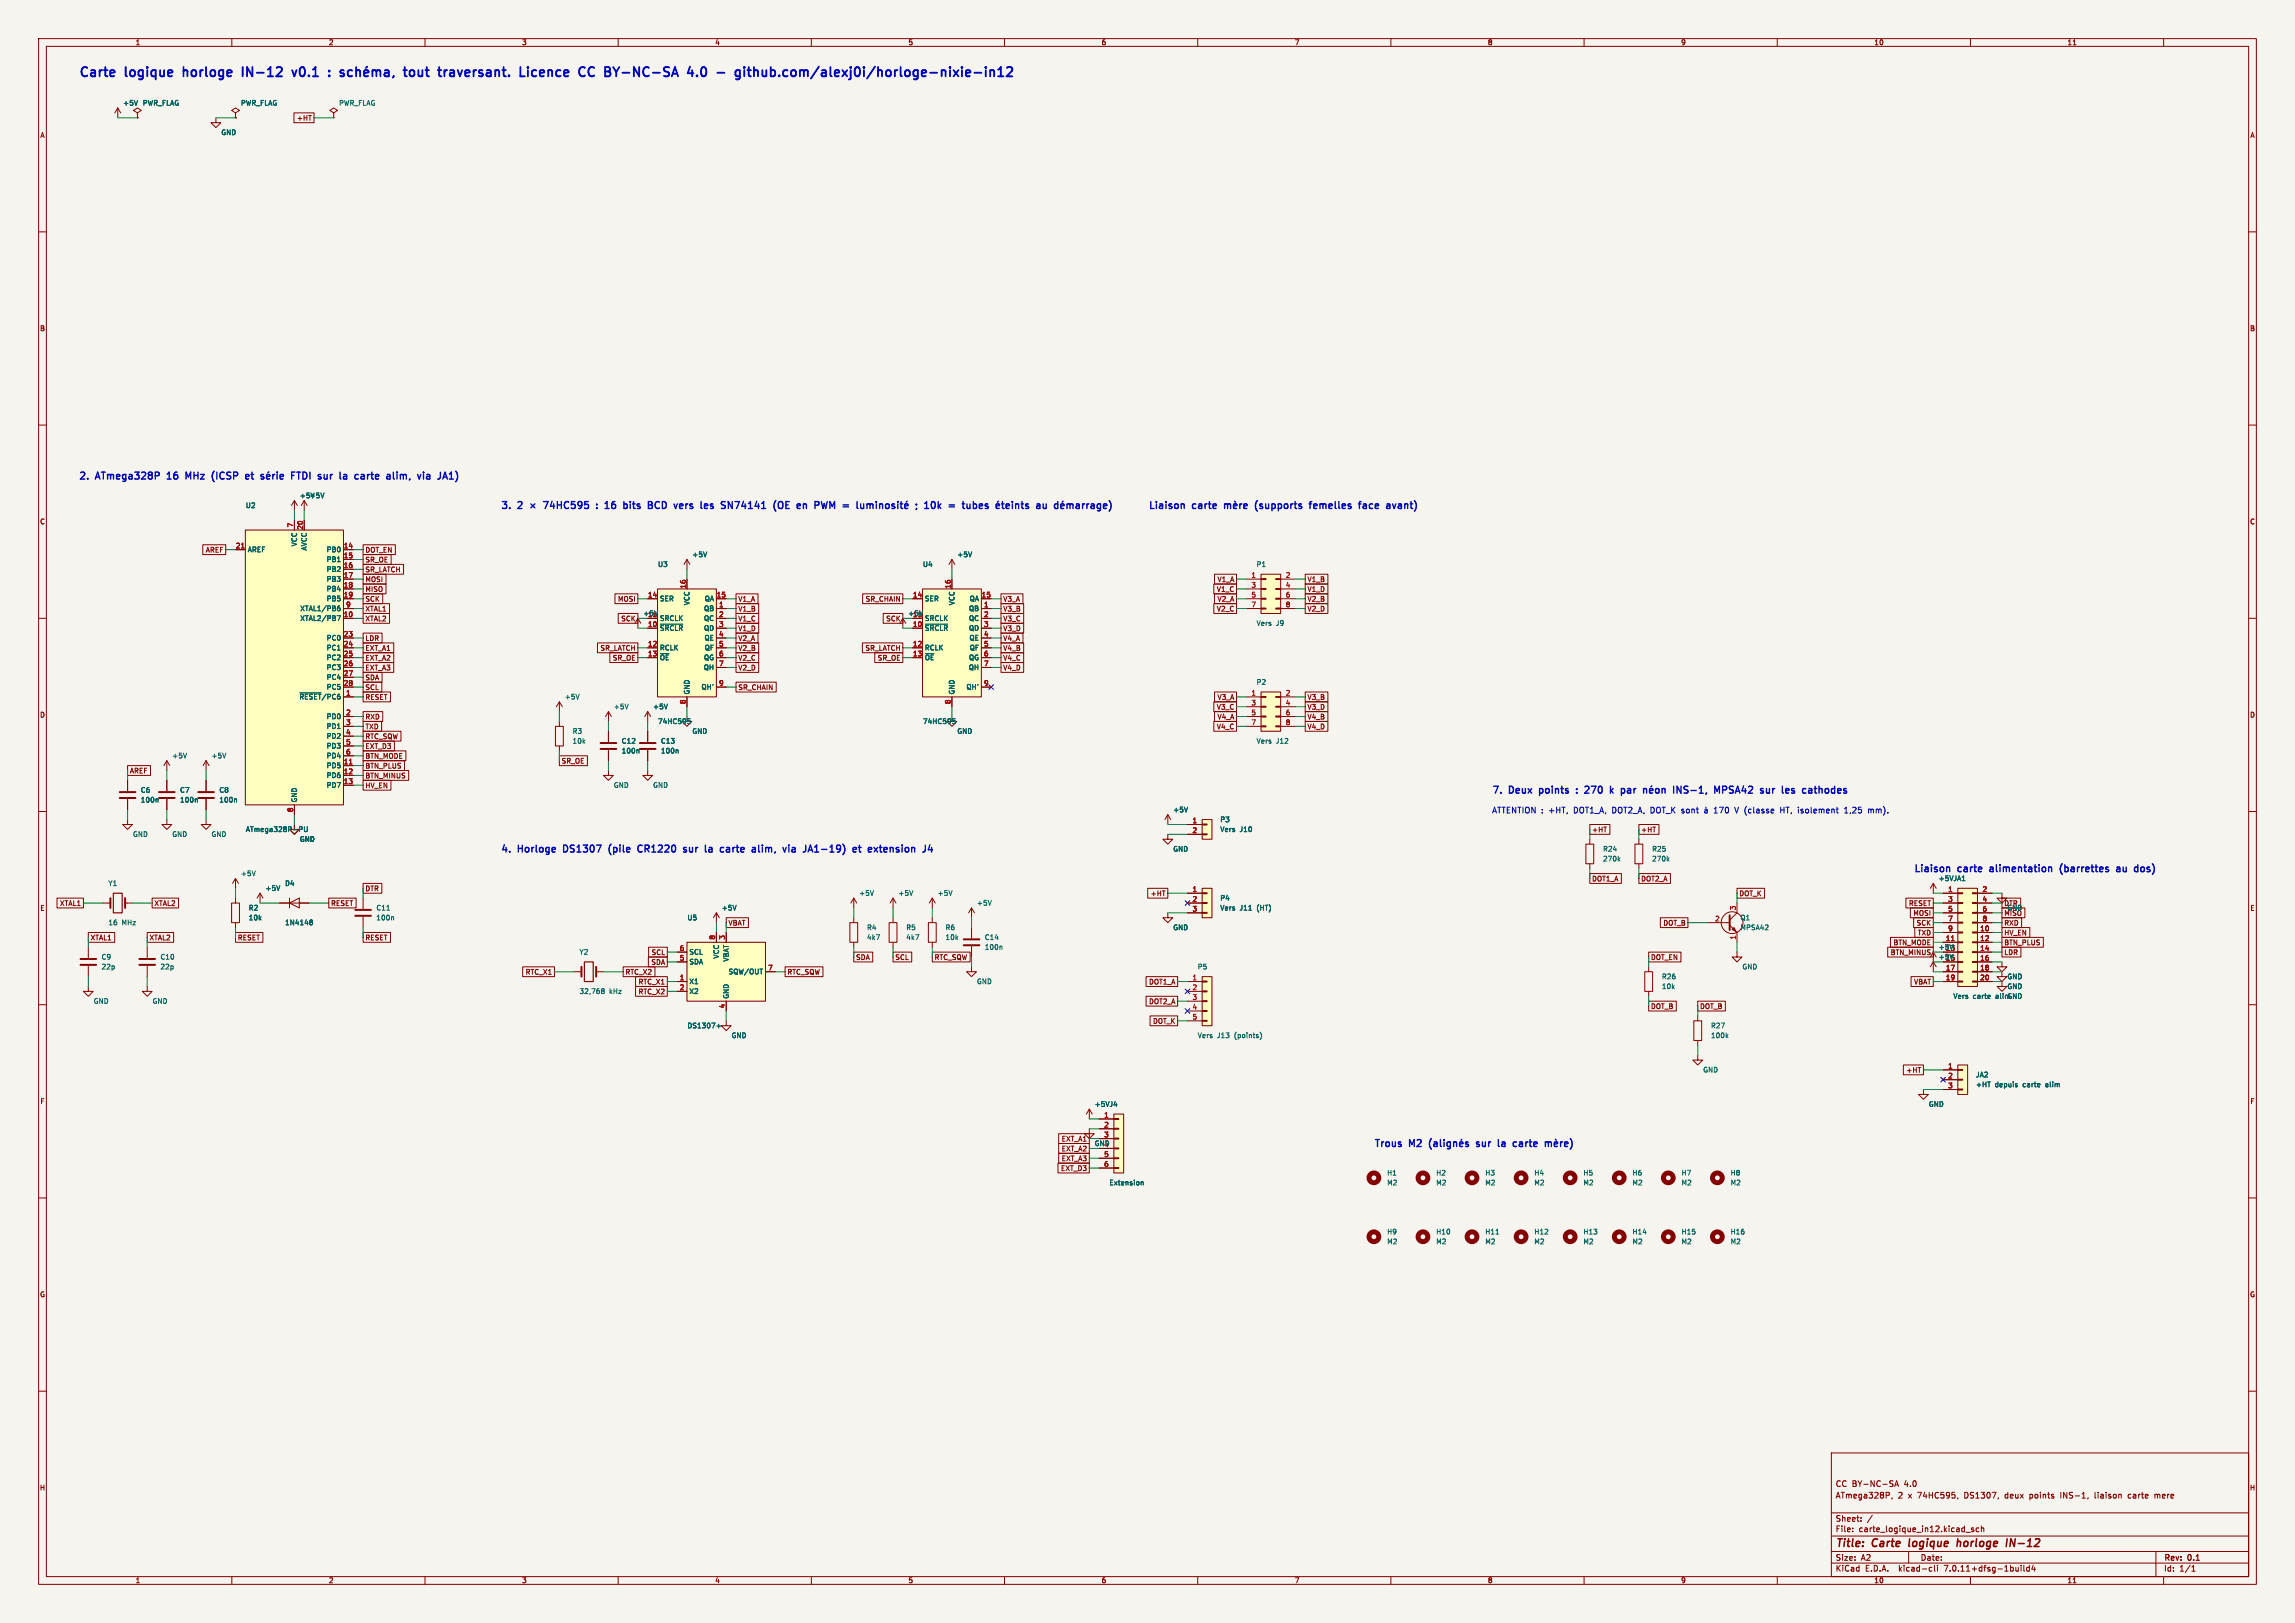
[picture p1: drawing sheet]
<svg xmlns="http://www.w3.org/2000/svg" width="594mm" height="420mm" viewBox="0 0 594 420" stroke-linecap="round" stroke-linejoin="round" font-family="sans-serif">
<defs><g id="words">
<g font-size="3.3" fill="#0000c2">
<text x="20.3" y="20.1">Carte</text>
<text x="32.6" y="20.1">logique</text>
<text x="48.5" y="20.1">horloge</text>
<text x="64.8" y="20.1">IN-12</text>
<text x="78.8" y="20.1">v0.1</text>
<text x="89.1" y="20.1">:</text>
<text x="110.6" y="20.1">tout</text>
<text x="120.5" y="20.1">traversant.</text>
<text x="142.4" y="20.1">Licence</text>
<text x="158.7" y="20.1">CC</text>
<text x="166.3" y="20.1">BY-NC-SA</text>
<text x="188.8" y="20.1">4.0</text>
<text x="197.3" y="20.1">-</text>
<text x="203" y="20.1">github.com/alexj0i/horloge-nixie-in12</text>
</g>
<g font-size="2.8" fill="#840000">
<text x="475" y="400.9">Title:</text>
<text x="484.7" y="400.9">Carte</text>
<text x="494.9" y="400.9">logique</text>
<text x="508.2" y="400.9">horloge</text>
<text x="521.7" y="400.9">IN-12</text>
</g>
<g font-size="2.5" fill="#0000c2">
<text x="20.3" y="124.2">2.</text>
<text x="25" y="124.2">ATmega328P</text>
<text x="44.1" y="124.2">16</text>
<text x="49.7" y="124.2">MHz</text>
<text x="57.1" y="124.2">(ICSP</text>
<text x="66.6" y="124.2">et</text>
<text x="79.9" y="124.2">FTDI</text>
<text x="87.5" y="124.2">sur</text>
<text x="93.8" y="124.2">la</text>
<text x="98.5" y="124.2">carte</text>
<text x="107.4" y="124.2">alim,</text>
<text x="116.2" y="124.2">via</text>
<text x="129.5" y="131.8">3.</text>
<text x="134.2" y="131.8">2</text>
<text x="156.7" y="131.8">:</text>
<text x="159.6" y="131.8">16</text>
<text x="165.1" y="131.8">bits</text>
<text x="172.2" y="131.8">BCD</text>
<text x="179.7" y="131.8">vers</text>
<text x="187.3" y="131.8">les</text>
<text x="193.3" y="131.8">SN74141</text>
<text x="207.6" y="131.8">(OE</text>
<text x="214.4" y="131.8">en</text>
<text x="219.6" y="131.8">PWM</text>
<text x="227.6" y="131.8">=</text>
<text x="248" y="131.8">;</text>
<text x="251" y="131.8">10k</text>
<text x="258" y="131.8">=</text>
<text x="262.3" y="131.8">tubes</text>
<text x="282.8" y="131.8">au</text>
<text x="297.2" y="131.8">Liaison</text>
<text x="308.8" y="131.8">carte</text>
<text x="326.4" y="131.8">(supports</text>
<text x="341.3" y="131.8">femelles</text>
<text x="354.8" y="131.8">face</text>
<text x="362.6" y="131.8">avant)</text>
<text x="386.1" y="205.5">7.</text>
<text x="390.7" y="205.5">Deux</text>
<text x="399.3" y="205.5">points</text>
<text x="409.6" y="205.5">:</text>
<text x="412.5" y="205.5">270</text>
<text x="419.8" y="205.5">k</text>
<text x="423.3" y="205.5">par</text>
<text x="438.3" y="205.5">INS-1,</text>
<text x="449.6" y="205.5">MPSA42</text>
<text x="462.3" y="205.5">sur</text>
<text x="468.6" y="205.5">les</text>
<text x="474.6" y="205.5">cathodes</text>
<text x="129.5" y="220.7">4.</text>
<text x="134.2" y="220.7">Horloge</text>
<text x="146.7" y="220.7">DS1307</text>
<text x="159.1" y="220.7">(pile</text>
<text x="167.4" y="220.7">CR1220</text>
<text x="179.9" y="220.7">sur</text>
<text x="186.2" y="220.7">la</text>
<text x="190.9" y="220.7">carte</text>
<text x="199.8" y="220.7">alim,</text>
<text x="208.6" y="220.7">via</text>
<text x="214.6" y="220.7">JA1-19)</text>
<text x="228.1" y="220.7">et</text>
<text x="232.8" y="220.7">extension</text>
<text x="495.3" y="225.8">Liaison</text>
<text x="506.9" y="225.8">carte</text>
<text x="515.9" y="225.8">alimentation</text>
<text x="534.7" y="225.8">(barrettes</text>
<text x="550.1" y="225.8">au</text>
<text x="555.5" y="225.8">dos)</text>
<text x="355.6" y="296.9">Trous</text>
<text x="364.9" y="296.9">M2</text>
<text x="383.7" y="296.9">sur</text>
<text x="394.7" y="296.9">carte</text>
</g>
<g font-size="2.1" fill="#0000c2">
<text x="386.1" y="210.6">ATTENTION : +HT,</text>
<text x="407.5" y="210.6">DOT1_A, DOT2_A, DOT_K sont</text>
<text x="444.6" y="210.6">170</text>
<text x="450.1" y="210.6">V (classe</text>
<text x="462.2" y="210.6">HT, isolement</text>
<text x="479.1" y="210.6">1,25</text>
<text x="485.4" y="210.6">mm).</text>
</g>
<g font-size="2.1" fill="#840000">
<text x="475" y="388">ATmega328P,</text>
<text x="475" y="385">CC BY-NC-SA</text>
<text x="491.2" y="388">2</text>
<text x="492.9" y="385">4.0</text>
<text x="494" y="388">x</text>
<text x="496.5" y="388">74HC595,</text>
<text x="508.7" y="388">DS1307,</text>
<text x="519.4" y="388">deux</text>
<text x="525.9" y="388">points</text>
<text x="534" y="388">INS-1,</text>
<text x="543" y="388">liaison</text>
<text x="551.8" y="388">carte</text>
<text x="558.9" y="388">mere</text>
<text x="475" y="394">Sheet:</text>
<text x="475" y="396.7">File:</text>
<text x="481.1" y="396.7">carte_logique_in12.kicad_sch</text>
<text x="475" y="406.9">KiCad</text>
<text x="475" y="404.1">Size:</text>
<text x="481.7" y="404.1">A2</text>
<text x="482.7" y="406.9">E.D.A.</text>
<text x="491.6" y="406.9">kicad-cli</text>
<text x="497" y="404.1">Date:</text>
<text x="503.5" y="406.9">7.0.11+dfsg-1build4</text>
<text x="560" y="404.3">Rev:</text>
<text x="560" y="406.9">Id:</text>
<text x="564.1" y="406.9">1/1</text>
<text x="566.4" y="404.3">0.1</text>
</g>
<g font-size="1.8" fill="#840000">
<text x="35" y="11.9">1</text>
<text x="85" y="11.9">2</text>
<text x="135" y="11.9">3</text>
<text x="185" y="11.9">4</text>
<text x="235" y="11.9">5</text>
<text x="285" y="11.9">6</text>
<text x="335" y="11.9">7</text>
<text x="385" y="11.9">8</text>
<text x="435" y="11.9">9</text>
<text x="485" y="11.9">10</text>
<text x="535" y="11.9">11</text>
<text x="10.3" y="35.9">A</text>
<text x="76.7" y="31.4">+HT</text>
<text x="582.3" y="35.9">A</text>
<text x="10.3" y="85.9">B</text>
<text x="582.3" y="85.9">B</text>
<text x="10.3" y="135.9">C</text>
<text x="582.3" y="135.9">C</text>
<text x="53.1" y="143.2">AREF</text>
<text x="94.5" y="143.2">DOT_EN</text>
<text x="94.5" y="145.7">SR_OE</text>
<text x="94.5" y="148.3">SR_LATCH</text>
<text x="94.5" y="155.9">SCK</text>
<text x="94.5" y="150.8">MOSI</text>
<text x="94.5" y="153.4">MISO</text>
<text x="159.8" y="155.9">MOSI</text>
<text x="191" y="155.9">V1_A</text>
<text x="223.9" y="155.9">SR_CHAIN</text>
<text x="259.6" y="155.9">V3_A</text>
<text x="314.8" y="153.4">V1_C</text>
<text x="315" y="155.9">V2_A</text>
<text x="315" y="150.8">V1_A</text>
<text x="338.3" y="150.8">V1_B</text>
<text x="338.3" y="153.4">V1_D</text>
<text x="338.3" y="155.9">V2_B</text>
<text x="94.5" y="161">XTAL2</text>
<text x="94.5" y="158.4">XTAL1</text>
<text x="160.7" y="161">SCK</text>
<text x="191" y="158.4">V1_B</text>
<text x="191" y="161">V1_C</text>
<text x="229.3" y="161">SCK</text>
<text x="259.6" y="161">V3_C</text>
<text x="259.6" y="158.4">V3_B</text>
<text x="314.8" y="158.4">V2_C</text>
<text x="338.3" y="158.4">V2_D</text>
<text x="94.5" y="166.1">LDR</text>
<text x="191" y="166.1">V2_A</text>
<text x="191" y="163.5">V1_D</text>
<text x="259.6" y="166.1">V4_A</text>
<text x="259.6" y="163.5">V3_D</text>
<text x="94.5" y="168.6">EXT_A1</text>
<text x="94.5" y="171.1">EXT_A2</text>
<text x="94.5" y="173.7">EXT_A3</text>
<text x="155.3" y="168.6">SR_LATCH</text>
<text x="158.5" y="171.1">SR_OE</text>
<text x="191" y="168.6">V2_B</text>
<text x="191" y="171.1">V2_C</text>
<text x="191" y="173.7">V2_D</text>
<text x="223.9" y="168.6">SR_LATCH</text>
<text x="227.1" y="171.1">SR_OE</text>
<text x="259.6" y="173.7">V4_D</text>
<text x="259.6" y="168.6">V4_B</text>
<text x="259.6" y="171.1">V4_C</text>
<text x="94.5" y="176.2">SDA</text>
<text x="94.5" y="178.8">SCL</text>
<text x="191" y="178.8">SR_CHAIN</text>
<text x="10.3" y="185.9">D</text>
<text x="94.5" y="181.3">RESET</text>
<text x="314.8" y="183.8">V3_C</text>
<text x="315" y="181.3">V3_A</text>
<text x="338.3" y="181.3">V3_B</text>
<text x="338.3" y="183.8">V3_D</text>
<text x="582.3" y="185.9">D</text>
<text x="94.5" y="191.5">RTC_SQW</text>
<text x="94.5" y="186.4">RXD</text>
<text x="94.5" y="188.9">TXD</text>
<text x="314.8" y="188.9">V4_C</text>
<text x="315" y="186.4">V4_A</text>
<text x="338.3" y="186.4">V4_B</text>
<text x="338.3" y="188.9">V4_D</text>
<text x="94.5" y="194">EXT_D3</text>
<text x="94.5" y="196.5">BTN_MODE</text>
<text x="145.3" y="197.8">SR_OE</text>
<text x="33.5" y="200.3">AREF</text>
<text x="94.5" y="201.6">BTN_MINUS</text>
<text x="94.5" y="199.1">BTN_PLUS</text>
<text x="94.5" y="204.2">HV_EN</text>
<text x="412" y="215.6">+HT</text>
<text x="424.7" y="215.6">+HT</text>
<text x="94.5" y="230.8">DTR</text>
<text x="297.7" y="232.1">+HT</text>
<text x="412" y="228.3">DOT1_A</text>
<text x="424.7" y="228.3">DOT2_A</text>
<text x="450.1" y="232.1">DOT_K</text>
<text x="10.3" y="235.9">E</text>
<text x="15.4" y="234.6">XTAL1</text>
<text x="39.8" y="234.6">XTAL2</text>
<text x="85.6" y="234.6">RESET</text>
<text x="188.4" y="239.7">VBAT</text>
<text x="430.4" y="239.7">DOT_B</text>
<text x="494" y="234.6">RESET</text>
<text x="495.1" y="237.2">MOSI</text>
<text x="496" y="239.7">SCK</text>
<text x="518.6" y="237.2">MISO</text>
<text x="518.6" y="239.7">RXD</text>
<text x="582.3" y="235.9">E</text>
<text x="23.3" y="243.5">XTAL1</text>
<text x="38.6" y="243.5">XTAL2</text>
<text x="61.4" y="243.5">RESET</text>
<text x="94.5" y="243.5">RESET</text>
<text x="490" y="244.8">BTN_MODE</text>
<text x="496.3" y="242.3">TXD</text>
<text x="518.6" y="242.3">HV_EN</text>
<text x="518.6" y="244.8">BTN_PLUS</text>
<text x="168.5" y="249.9">SDA</text>
<text x="168.5" y="247.3">SCL</text>
<text x="221.5" y="248.6">SDA</text>
<text x="231.6" y="248.6">SCL</text>
<text x="241.8" y="248.6">RTC_SQW</text>
<text x="427.2" y="248.6">DOT_EN</text>
<text x="489.2" y="247.3">BTN_MINUS</text>
<text x="518.6" y="247.3">LDR</text>
<text x="135.9" y="252.4">RTC_X1</text>
<text x="161.8" y="252.4">RTC_X2</text>
<text x="165.1" y="255">RTC_X1</text>
<text x="165.1" y="257.5">RTC_X2</text>
<text x="203.7" y="252.4">RTC_SQW</text>
<text x="297.3" y="255">DOT1_A</text>
<text x="495.3" y="255">VBAT</text>
<text x="297.3" y="260">DOT2_A</text>
<text x="427.2" y="261.3">DOT_B</text>
<text x="439.9" y="261.3">DOT_B</text>
<text x="298.3" y="265.1">DOT_K</text>
<text x="493.3" y="277.8">+HT</text>
<text x="10.3" y="285.9">F</text>
<text x="582.3" y="285.9">F</text>
<text x="274.7" y="298.1">EXT_A2</text>
<text x="274.7" y="295.6">EXT_A1</text>
<text x="274.5" y="303.2">EXT_D3</text>
<text x="274.7" y="300.7">EXT_A3</text>
<text x="10.3" y="335.9">G</text>
<text x="582.3" y="335.9">G</text>
<text x="10.2" y="385.9">H</text>
<text x="582.2" y="385.9">H</text>
<text x="35" y="409.9">1</text>
<text x="85" y="409.9">2</text>
<text x="135" y="409.9">3</text>
<text x="185" y="409.9">4</text>
<text x="235" y="409.9">5</text>
<text x="285" y="409.9">6</text>
<text x="335" y="409.9">7</text>
<text x="385" y="409.9">8</text>
<text x="435" y="409.9">9</text>
<text x="485" y="409.9">10</text>
<text x="535" y="409.9">11</text>
</g>
<g font-size="1.8" fill="#006464">
<text x="31.8" y="27.5">+5V</text>
<text x="36.8" y="27.5">PWR_FLAG</text>
<text x="62.2" y="27.5">PWR_FLAG</text>
<text x="87.6" y="27.5">PWR_FLAG</text>
<text x="57.2" y="35.2">GND</text>
<text x="63.5" y="131.7">U2</text>
<text x="77.5" y="129.1">+5V+5V</text>
<text x="64" y="143.1">AREF</text>
<text x="77.1" y="141.5" transform="rotate(-90 77.1 141.5)">VCC</text>
<text x="79.6" y="142.6" transform="rotate(-90 79.6 142.6)">AVCC</text>
<text x="84.4" y="143.1">PB0</text>
<text x="84.4" y="145.6">PB1</text>
<text x="84.4" y="148.2">PB2</text>
<text x="170.2" y="146.9">U3</text>
<text x="179.1" y="144.4">+5V</text>
<text x="238.8" y="146.9">U4</text>
<text x="247.7" y="144.4">+5V</text>
<text x="325.1" y="146.9">P1</text>
<text x="84.4" y="150.7">PB3</text>
<text x="84.4" y="153.3">PB4</text>
<text x="84.4" y="155.8">PB5</text>
<text x="170.7" y="155.8">SER</text>
<text x="182.3" y="155.8">QA</text>
<text x="239.3" y="155.8">SER</text>
<text x="250.9" y="155.8">QA</text>
<text x="77.6" y="160.9">XTAL2/PB7</text>
<text x="77.6" y="158.3">XTAL1/PB6</text>
<text x="166.4" y="159.6">+5V</text>
<text x="167.6" y="159.8">11</text>
<text x="170.7" y="160.9">SRCLK</text>
<text x="178.7" y="156.7" transform="rotate(-90 178.7 156.7)">VCC</text>
<text x="182.1" y="158.3">QB</text>
<text x="182.1" y="160.9">QC</text>
<text x="235" y="159.6">+5V</text>
<text x="236.2" y="159.8">11</text>
<text x="239.3" y="160.9">SRCLK</text>
<text x="247.2" y="156.7" transform="rotate(-90 247.2 156.7)">VCC</text>
<text x="250.7" y="158.3">QB</text>
<text x="250.7" y="160.9">QC</text>
<text x="84.4" y="166">PC0</text>
<text x="170.7" y="163.4">~{SRCLR}</text>
<text x="182.1" y="163.4">QD</text>
<text x="182.2" y="166">QE</text>
<text x="239.3" y="163.4">~{SRCLR}</text>
<text x="250.7" y="163.4">QD</text>
<text x="250.8" y="166">QE</text>
<text x="325.1" y="162.2">Vers</text>
<text x="330.3" y="162.2">J9</text>
<text x="84.4" y="168.5">PC1</text>
<text x="84.4" y="171">PC2</text>
<text x="84.4" y="173.6">PC3</text>
<text x="170.7" y="168.5">RCLK</text>
<text x="170.7" y="171">~{OE}</text>
<text x="182" y="173.6">QH</text>
<text x="182.1" y="171">QG</text>
<text x="182.3" y="168.5">QF</text>
<text x="239.3" y="168.5">RCLK</text>
<text x="239.3" y="171">~{OE}</text>
<text x="250.6" y="173.6">QH</text>
<text x="250.7" y="171">QG</text>
<text x="250.9" y="168.5">QF</text>
<text x="84.4" y="176.1">PC4</text>
<text x="84.4" y="178.7">PC5</text>
<text x="178.7" y="179.8" transform="rotate(-90 178.7 179.8)">GND</text>
<text x="181.4" y="178.7">QH'</text>
<text x="247.2" y="179.8" transform="rotate(-90 247.2 179.8)">GND</text>
<text x="250" y="178.7">QH'</text>
<text x="325.1" y="177.4">P2</text>
<text x="77.4" y="181.2">~{RESET}/PC6</text>
<text x="146.1" y="181.2">+5V</text>
<text x="158.8" y="183.7">+5V</text>
<text x="168.9" y="183.7">+5V</text>
<text x="84.4" y="186.3">PD0</text>
<text x="84.4" y="188.8">PD1</text>
<text x="84.4" y="191.4">PD2</text>
<text x="148.1" y="190.1">R3</text>
<text x="170.2" y="187.6">74HC595</text>
<text x="179.1" y="190.1">GND</text>
<text x="238.8" y="187.6">74HC595</text>
<text x="247.7" y="190.1">GND</text>
<text x="44.5" y="196.4">+5V</text>
<text x="54.6" y="196.4">+5V</text>
<text x="84.4" y="193.9">PD3</text>
<text x="84.4" y="196.4">PD4</text>
<text x="148.1" y="192.6">10k</text>
<text x="160.8" y="192.6">C12</text>
<text x="160.8" y="195.2">100n</text>
<text x="170.9" y="192.6">C13</text>
<text x="170.9" y="195.2">100n</text>
<text x="325.1" y="192.6">Vers</text>
<text x="330.3" y="192.6">J12</text>
<text x="84.4" y="199">PD5</text>
<text x="84.4" y="201.5">PD6</text>
<text x="36.3" y="205.3">C6</text>
<text x="36.3" y="207.9">100n</text>
<text x="46.5" y="205.3">C7</text>
<text x="46.5" y="207.9">100n</text>
<text x="56.6" y="205.3">C8</text>
<text x="56.6" y="207.9">100n</text>
<text x="77.1" y="207.8" transform="rotate(-90 77.1 207.8)">GND</text>
<text x="84.4" y="204.1">PD7</text>
<text x="158.8" y="204.1">GND</text>
<text x="168.9" y="204.1">GND</text>
<text x="63.5" y="215.5">ATmega328P-PU</text>
<text x="303.5" y="210.4">+5V</text>
<text x="315.7" y="213">P3</text>
<text x="315.7" y="215.5">Vers</text>
<text x="320.9" y="215.5">J10</text>
<text x="34.3" y="216.8">GND</text>
<text x="44.5" y="216.8">GND</text>
<text x="54.6" y="216.8">GND</text>
<text x="77.5" y="218">GND</text>
<text x="303.5" y="220.6">GND</text>
<text x="414.8" y="220.6">R24</text>
<text x="427.5" y="220.6">R25</text>
<text x="62.2" y="226.9">+5V</text>
<text x="414.8" y="223.1">270k</text>
<text x="427.5" y="223.1">270k</text>
<text x="27.9" y="229.5">Y1</text>
<text x="68.6" y="230.7">+5V</text>
<text x="73.7" y="229.5">D4</text>
<text x="222.3" y="232">+5V</text>
<text x="232.4" y="232">+5V</text>
<text x="242.6" y="232">+5V</text>
<text x="315.7" y="233.3">P4</text>
<text x="501.7" y="228.2">+5V JA1</text>
<text x="27.9" y="239.6">16</text>
<text x="31.5" y="239.6">MHz</text>
<text x="64.3" y="235.8">R2</text>
<text x="64.3" y="238.4">10k</text>
<text x="73.7" y="239.6">1N4148</text>
<text x="97.3" y="235.8">C11</text>
<text x="97.3" y="238.4">100n</text>
<text x="177.8" y="238.4">U5</text>
<text x="186.7" y="235.8">+5V</text>
<text x="252.7" y="234.5">+5V</text>
<text x="315.7" y="235.8">Vers</text>
<text x="320.9" y="235.8">J11</text>
<text x="325.5" y="235.8">(HT)</text>
<text x="450.3" y="238.4">Q1</text>
<text x="518.6" y="234.6">DTR</text>
<text x="519.4" y="235.8">GND</text>
<text x="224.3" y="240.9">R4</text>
<text x="224.3" y="243.4">4k7</text>
<text x="234.4" y="240.9">R5</text>
<text x="234.4" y="243.4">4k7</text>
<text x="244.6" y="240.9">R6</text>
<text x="244.6" y="243.4">10k</text>
<text x="254.8" y="243.4">C14</text>
<text x="254.8" y="246">100n</text>
<text x="303.5" y="240.9">GND</text>
<text x="450.3" y="240.9">MPSA42</text>
<text x="501.7" y="246">+5V</text>
<text x="26.2" y="248.5">C9</text>
<text x="26.2" y="251.1">22p</text>
<text x="41.4" y="248.5">C10</text>
<text x="41.4" y="251.1">22p</text>
<text x="149.9" y="247.2">Y2</text>
<text x="178.3" y="249.8">SDA</text>
<text x="178.3" y="247.2">SCL</text>
<text x="186.3" y="248.2" transform="rotate(-90 186.3 248.2)">VCC</text>
<text x="188.8" y="249" transform="rotate(-90 188.8 249)">VBAT</text>
<text x="309.9" y="251.1">P5</text>
<text x="450.9" y="251.1">GND</text>
<text x="501.7" y="248.5">+5V</text>
<text x="503.5" y="246.1">13</text>
<text x="503.5" y="248.7">15</text>
<text x="149.9" y="257.4">32,768</text>
<text x="157.7" y="257.4">kHz</text>
<text x="178.3" y="254.9">X1</text>
<text x="178.3" y="257.4">X2</text>
<text x="188.5" y="252.3">SQW/OUT</text>
<text x="252.7" y="254.9">GND</text>
<text x="430" y="253.6">R26</text>
<text x="430" y="256.1">10k</text>
<text x="519.4" y="256.1">GND</text>
<text x="519.4" y="253.6">GND</text>
<text x="24.1" y="259.9">GND</text>
<text x="39.4" y="259.9">GND</text>
<text x="188.8" y="258.6" transform="rotate(-90 188.8 258.6)">GND</text>
<text x="505.5" y="258.7">Vers</text>
<text x="510.6" y="258.7">carte</text>
<text x="516.6" y="258.7">alimGND</text>
<text x="177.8" y="266.3">DS1307+</text>
<text x="189.2" y="268.8">GND</text>
<text x="309.9" y="268.8">Vers</text>
<text x="315.1" y="268.8">J13</text>
<text x="319.6" y="268.8">(points)</text>
<text x="442.7" y="266.3">R27</text>
<text x="442.7" y="268.8">100k</text>
<text x="440.7" y="277.7">GND</text>
<text x="511.3" y="279">JA2</text>
<text x="511.3" y="281.5">+HT</text>
<text x="516.4" y="281.5">depuis</text>
<text x="523.7" y="281.5">carte</text>
<text x="529.7" y="281.5">alim</text>
<text x="283.2" y="286.6">+5V J4</text>
<text x="499.1" y="286.6">GND</text>
<text x="283.2" y="296.8">GND</text>
<text x="285.7" y="296.9">4</text>
<text x="358.9" y="304.4">H1</text>
<text x="371.6" y="304.4">H2</text>
<text x="384.3" y="304.4">H3</text>
<text x="397" y="304.4">H4</text>
<text x="409.7" y="304.4">H5</text>
<text x="422.4" y="304.4">H6</text>
<text x="435.1" y="304.4">H7</text>
<text x="447.8" y="304.4">H8</text>
<text x="287" y="306.9">Extension</text>
<text x="358.9" y="306.9">M2</text>
<text x="371.6" y="306.9">M2</text>
<text x="384.3" y="306.9">M2</text>
<text x="397" y="306.9">M2</text>
<text x="409.7" y="306.9">M2</text>
<text x="422.4" y="306.9">M2</text>
<text x="435.1" y="306.9">M2</text>
<text x="447.8" y="306.9">M2</text>
<text x="358.9" y="319.6">H9</text>
<text x="358.9" y="322.2">M2</text>
<text x="371.6" y="319.6">H10</text>
<text x="371.6" y="322.2">M2</text>
<text x="384.3" y="319.6">H11</text>
<text x="384.3" y="322.2">M2</text>
<text x="397" y="319.6">H12</text>
<text x="397" y="322.2">M2</text>
<text x="409.7" y="319.6">H13</text>
<text x="409.7" y="322.2">M2</text>
<text x="422.4" y="319.6">H14</text>
<text x="422.4" y="322.2">M2</text>
<text x="435.1" y="319.6">H15</text>
<text x="435.1" y="322.2">M2</text>
<text x="447.8" y="319.6">H16</text>
<text x="447.8" y="322.2">M2</text>
</g>
<g font-size="1.8" fill="#a90000">
<text x="75.9" y="136.6" transform="rotate(-90 75.9 136.6)">7</text>
<text x="78.5" y="137.2" transform="rotate(-90 78.5 137.2)">20</text>
<text x="60.9" y="142">21</text>
<text x="88.9" y="142">14</text>
<text x="88.9" y="144.5">15</text>
<text x="88.9" y="147.1">16</text>
<text x="88.9" y="149.6">17</text>
<text x="323.8" y="149.6">1</text>
<text x="332.7" y="149.6">2</text>
<text x="88.9" y="152.1">18</text>
<text x="88.9" y="154.7">19</text>
<text x="167.6" y="154.7">14</text>
<text x="177.5" y="152.4" transform="rotate(-90 177.5 152.4)">16</text>
<text x="185.4" y="154.7">15</text>
<text x="236.2" y="154.7">14</text>
<text x="246.1" y="152.4" transform="rotate(-90 246.1 152.4)">16</text>
<text x="254" y="154.7">15</text>
<text x="323.8" y="152.1">3</text>
<text x="323.8" y="154.7">5</text>
<text x="332.7" y="152.1">4</text>
<text x="332.7" y="154.7">6</text>
<text x="88.9" y="159.8">10</text>
<text x="89.5" y="157.2">9</text>
<text x="186" y="157.2">1</text>
<text x="186" y="159.8">2</text>
<text x="254.6" y="157.2">1</text>
<text x="254.6" y="159.8">2</text>
<text x="323.8" y="157.2">7</text>
<text x="332.7" y="157.2">8</text>
<text x="88.9" y="164.8">23</text>
<text x="88.9" y="167.4">24</text>
<text x="167.6" y="162.3">10</text>
<text x="167.6" y="167.4">12</text>
<text x="186" y="162.3">3</text>
<text x="186" y="164.8">4</text>
<text x="186" y="167.4">5</text>
<text x="236.2" y="162.3">10</text>
<text x="236.2" y="167.4">12</text>
<text x="254.6" y="162.3">3</text>
<text x="254.6" y="164.8">4</text>
<text x="254.6" y="167.4">5</text>
<text x="88.9" y="169.9">25</text>
<text x="88.9" y="172.5">26</text>
<text x="167.6" y="169.9">13</text>
<text x="186" y="169.9">6</text>
<text x="186" y="172.5">7</text>
<text x="236.2" y="169.9">13</text>
<text x="254.6" y="169.9">6</text>
<text x="254.6" y="172.5">7</text>
<text x="88.9" y="175">27</text>
<text x="88.9" y="177.5">28</text>
<text x="186" y="177.5">9</text>
<text x="254.6" y="177.5">9</text>
<text x="89.5" y="180.1">1</text>
<text x="89.5" y="185.2">2</text>
<text x="177.5" y="182.3" transform="rotate(-90 177.5 182.3)">8</text>
<text x="246.1" y="182.3" transform="rotate(-90 246.1 182.3)">8</text>
<text x="323.8" y="180.1">1</text>
<text x="323.8" y="182.6">3</text>
<text x="323.8" y="185.2">5</text>
<text x="332.7" y="180.1">2</text>
<text x="332.7" y="182.6">4</text>
<text x="332.7" y="185.2">6</text>
<text x="89.5" y="187.7">3</text>
<text x="89.5" y="190.2">4</text>
<text x="323.8" y="187.7">7</text>
<text x="332.7" y="187.7">8</text>
<text x="88.9" y="197.9">11</text>
<text x="89.5" y="192.8">5</text>
<text x="89.5" y="195.3">6</text>
<text x="88.9" y="200.4">12</text>
<text x="88.9" y="202.9">13</text>
<text x="75.9" y="210.3" transform="rotate(-90 75.9 210.3)">8</text>
<text x="308.5" y="213.1">1</text>
<text x="308.5" y="215.6">2</text>
<text x="308.5" y="230.9">1</text>
<text x="308.5" y="233.4">2</text>
<text x="504.1" y="230.9">1</text>
<text x="504.1" y="233.4">3</text>
<text x="513" y="230.9">2</text>
<text x="513" y="233.4">4</text>
<text x="308.5" y="236">3</text>
<text x="443.8" y="238.5">2</text>
<text x="449.3" y="235.7" transform="rotate(-90 449.3 235.7)">3</text>
<text x="504.1" y="236">5</text>
<text x="504.1" y="238.5">7</text>
<text x="513" y="236">6</text>
<text x="513" y="238.5">8</text>
<text x="185.2" y="243.3" transform="rotate(-90 185.2 243.3)">8</text>
<text x="187.7" y="243.3" transform="rotate(-90 187.7 243.3)">3</text>
<text x="449.3" y="243.3" transform="rotate(-90 449.3 243.3)">1</text>
<text x="503.5" y="243.6">11</text>
<text x="504.1" y="241">9</text>
<text x="512.4" y="241">10</text>
<text x="512.4" y="243.6">12</text>
<text x="175.8" y="248.7">5</text>
<text x="175.8" y="246.1">6</text>
<text x="198.7" y="251.2">7</text>
<text x="503.5" y="251.2">17</text>
<text x="512.4" y="246.1">14</text>
<text x="512.4" y="248.7">16</text>
<text x="512.4" y="251.2">18</text>
<text x="175.8" y="253.7">1</text>
<text x="175.8" y="256.3">2</text>
<text x="308.5" y="253.7">1</text>
<text x="308.5" y="256.3">2</text>
<text x="503.5" y="253.7">19</text>
<text x="512.4" y="253.7">20</text>
<text x="187.7" y="261.1" transform="rotate(-90 187.7 261.1)">4</text>
<text x="308.5" y="258.8">3</text>
<text x="308.5" y="261.4">4</text>
<text x="308.5" y="263.9">5</text>
<text x="504.1" y="276.6">1</text>
<text x="504.1" y="279.1">2</text>
<text x="504.1" y="281.7">3</text>
<text x="285.7" y="289.3">1</text>
<text x="285.7" y="291.8">2</text>
<text x="285.7" y="294.4">3</text>
<text x="285.7" y="299.5">5</text>
<text x="285.7" y="302">6</text>
</g>
</g></defs>
<path d="M0 0h594v420h-594z" fill="#f5f4ef" stroke="#f5f4ef" stroke-width=".26"/>
<g fill="none" stroke="#840000" stroke-width=".26">
<path d="M10 10h574v400h-574zM12 12h570v396h-570zM60 10v2M110 10v2M160 10v2M210 10v2M260 10v2M310 10v2M360 10v2M410 10v2M460 10v2M510 10v2"/>
<path d="M536.6 11.6h.7M560 10v2M30.5 27.9l-.8 1.3M30.5 27.9v2.6M30.5 27.9l.7 1.3M35.6 29.2l1-.6-1-.7-1.1 .7 1.1 .6v1.3M35.6 30.5h.1M55.9 30.5v1.3h1.2l-1.2 1.2-1.3-1.2h1.3M61 29.2l1-.6-1-.7-1.1 .7 1.1 .6v1.3M61 30.5h.1M76.1 29.2h5.2v2.6h-5.2zM86.4 29.2l1-.6-1-.7-1.1 .7 1.1 .6v1.3"/>
<path d="M86.4 30.5h.1M10 60h2M582 60h2M10 110h2M582 110h2M63.5 137.2h25.4v71.1h-25.4zM76.2 129.5v2.6M76.2 134.6v2.6M76.2 129.5l-.8 1.3M76.2 129.5l.8 1.3M78.7 129.5v2.6M78.7 134.6v2.6"/>
<path d="M78.7 129.5l-.7 1.3M78.7 129.5l.8 1.3M10 160h2M52.5 141h5.9v2.5h-5.9zM61 142.2h2.5M88.9 142.2h2.5M88.9 144.8h2.5M88.9 147.3h2.5M88.9 149.9h2.5M88.9 152.4h2.5M88.9 154.9h2.5M88.9 157.5h2.5"/>
<path d="M94 158.8h6.8v2.5h-6.8zM94 153.7h5.1v2.5h-5.1zM94 156.2h6.8v2.6h-6.8zM94 141h8.3v2.5h-8.3zM94 143.5h7.2v2.6h-7.2zM94 146.1h10.4v2.5h-10.4zM94 148.6h5.9v2.5h-5.9zM94 151.1h5.9v2.6h-5.9zM159.2 153.7h5.9v2.5h-5.9zM160 158.8h5.1v2.5h-5.1zM167.6 154.9h2.6M170.2 152.4h15.2v27.9h-15.2z"/>
<path d="M177.8 144.8l-.8 1.3M177.8 144.8v2.5M177.8 149.9v2.5M177.8 144.8l.8 1.3M185.4 154.9h2.6M185.4 157.5h2.6M190.5 156.2h5.9v2.6h-5.9zM190.5 153.7h5.7v2.5h-5.7zM190.5 158.8h5.9v2.5h-5.9zM223.3 153.7h10.4v2.5h-10.4zM228.6 158.8h5.1v2.5h-5.1zM236.2 154.9h2.6"/>
<path d="M238.8 152.4h15.2v27.9h-15.2zM246.4 144.8v2.5M246.4 149.9v2.5M246.4 144.8l-.8 1.3M246.4 144.8l.7 1.3M254 154.9h2.5M254 157.5h2.5M259.1 158.8h5.8v2.5h-5.8zM259.1 153.7h5.7v2.5h-5.7zM259.1 156.2h5.8v2.6h-5.8zM314.2 156.2h5.8v2.6h-5.8zM314.2 151.1h5.8v2.6h-5.8z"/>
<path d="M314.4 153.7h5.6v2.5h-5.6zM314.4 148.6h5.6v2.5h-5.6zM322.6 149.9h3.8M322.6 152.4h3.8M322.6 154.9h3.8M322.6 157.5h3.8M326.4 157.4h1.3v.2h-1.3zM326.4 154.8h1.3v.3h-1.3zM326.4 152.3h1.3v.2h-1.3zM326.4 149.7h1.3v.3h-1.3zM326.4 148.6h5.1v10.2h-5.1zM330.2 157.4h1.3v.2h-1.3z"/>
<path d="M330.2 154.8h1.3v.3h-1.3zM330.2 152.3h1.3v.2h-1.3zM330.2 149.7h1.3v.3h-1.3zM331.5 149.9h3.8M331.5 152.4h3.8M331.5 154.9h3.8M331.5 157.5h3.8M337.8 148.6h5.9v2.5h-5.9zM337.8 151.1h5.9v2.6h-5.9zM337.8 153.7h5.9v2.5h-5.9zM337.8 156.2h5.9v2.6h-5.9zM582 160h2"/>
<path d="M88.9 160h2.5M88.9 165.1h2.5M88.9 167.6h2.5M88.9 170.2h2.5M88.9 172.7h2.5M88.9 175.3h2.5M88.9 177.8h2.5M94 179.1h7.1v2.5h-7.1zM94 163.8h4.9v2.6h-4.9zM94 166.4h7.9v2.5h-7.9zM94 168.9h7.9v2.6h-7.9zM94 171.4h7.9v2.6h-7.9z"/>
<path d="M94 174h4.9v2.5h-4.9zM94 176.5h4.8v2.6h-4.8zM154.6 166.4h10.5v2.5h-10.5zM157.8 168.9h7.3v2.6h-7.3zM165.1 160l-.8 1.3M165.1 160v2.6M165.1 160l.8 1.3M167.6 160h2.6M167.6 167.6h2.6M167.6 170.2h2.6M167.6 162.6h2.6M185.4 160h2.6"/>
<path d="M185.4 165.1h2.6M185.4 167.6h2.6M185.4 170.2h2.6M185.4 172.7h2.6M185.4 177.8h2.6M185.4 162.6h2.6M190.5 163.8h5.7v2.6h-5.7zM190.5 166.4h5.9v2.5h-5.9zM190.5 168.9h5.9v2.6h-5.9zM190.5 171.4h5.9v2.6h-5.9zM190.5 176.5h10.4v2.6h-10.4zM190.5 161.3h5.9v2.5h-5.9z"/>
<path d="M223.2 166.4h10.5v2.5h-10.5zM226.4 168.9h7.3v2.6h-7.3zM233.7 160l-.8 1.3M233.7 160v2.6M233.7 160l.7 1.3M236.2 160h2.6M236.2 167.6h2.6M236.2 170.2h2.6M236.2 162.6h2.6M254 160h2.5M254 165.1h2.5M254 167.6h2.5"/>
<path d="M254 170.2h2.5M254 172.7h2.5M254 177.8h2.5M254 162.6h2.5M259.1 171.4h5.8v2.6h-5.8zM259.1 166.4h5.8v2.5h-5.8zM259.1 168.9h5.8v2.6h-5.8zM259.1 163.8h5.7v2.6h-5.7zM259.1 161.3h5.8v2.5h-5.8zM314.4 179.1h5.6v2.5h-5.6zM326.4 179.1h5.1v10.1h-5.1zM337.8 179.1h5.9v2.5h-5.9z"/>
<path d="M33 198.1h6v2.6h-6zM43.2 196.9v2.5M43.2 196.9l-.8 1.2M43.2 196.9l.7 1.2M53.3 196.9v2.5M53.3 196.9l-.7 1.2M53.3 196.9l.8 1.2M88.9 180.3h2.5M88.9 198.1h2.5M88.9 185.4h2.5M88.9 188h2.5M88.9 190.5h2.5"/>
<path d="M88.9 193h2.5M88.9 195.6h2.5M94 189.2h9.8v2.6h-9.8zM94 191.8h8.1v2.5h-8.1zM94 194.3h11.1v2.6h-11.1zM94 199.4h11.8v2.5h-11.8zM94 184.1h5.1v2.6h-5.1zM94 186.7h4.8v2.5h-4.8zM94 196.8h10.7v2.6h-10.7zM143.8 188h2v5h-2zM144.8 195.6h7.2v2.5h-7.2zM144.8 181.6v2.6"/>
<path d="M144.8 186.7v1.3M144.8 193v1.3M144.8 181.6l-.8 1.3M144.8 181.6l.7 1.3M157.5 199.4v1.3h1.2l-1.2 1.2-1.3-1.2h1.3M157.5 184.2v2.5M157.5 189.2v2.8M157.5 194.1v2.8M157.5 184.2l-.8 1.2M157.5 184.2l.7 1.2M167.6 199.4v1.3h1.3l-1.3 1.2-1.2-1.2h1.2M167.6 184.2l-.7 1.2"/>
<path d="M167.6 184.2v2.5M167.6 189.2v2.8M167.6 194.1v2.8M167.6 184.2l.8 1.2M177.8 185.4v1.3h1.3l-1.3 1.3-1.3-1.3h1.3M177.8 180.3v2.6M246.4 185.4v1.3h1.2l-1.2 1.3-1.3-1.3h1.3M246.4 180.3v2.6M314.2 181.6h5.8v2.6h-5.8zM314.2 186.7h5.8v2.5h-5.8zM314.4 184.1h5.6v2.6h-5.6zM322.6 180.3h3.8"/>
<path d="M322.6 185.4h3.8M322.6 188h3.8M322.6 182.9h3.8M326.4 187.8h1.3v.3h-1.3zM326.4 185.3h1.3v.2h-1.3zM326.4 182.8h1.3v.2h-1.3zM326.4 180.2h1.3v.3h-1.3zM330.2 187.8h1.3v.3h-1.3zM330.2 185.3h1.3v.2h-1.3zM330.2 182.8h1.3v.2h-1.3zM330.2 180.2h1.3v.3h-1.3zM331.5 180.3h3.8"/>
<path d="M331.5 185.4h3.8M331.5 188h3.8M331.5 182.9h3.8M337.8 181.6h5.9v2.6h-5.9zM337.8 184.1h5.9v2.6h-5.9zM337.8 186.7h5.9v2.5h-5.9zM10 210h2M33 212.1v1.3h1.3l-1.3 1.2-1.3-1.2h1.3M33 201.9v2.8M33 206.8v2.8M43.2 212.1v1.3h1.2l-1.2 1.2-1.3-1.2h1.3M43.2 201.9v2.8"/>
<path d="M43.2 206.8v2.8M53.3 212.1v1.3h1.3l-1.3 1.2-1.2-1.2h1.2M53.3 201.9v2.8M53.3 206.8v2.8M76.2 213.4v1.2h1.3l-1.3 1.3-1.3-1.3h1.3M76.2 208.3v2.5M88.9 200.7h2.5M88.9 203.2h2.5M94 201.9h7.2v2.6h-7.2zM302.3 215.9v1.3h1.2l-1.2 1.2-1.3-1.2h1.3M302.3 210.8l-.8 1.3M302.3 210.8v2.6"/>
<path d="M302.3 210.8l.7 1.3M307.3 213.4h3.8M307.3 215.9h3.8M311.1 215.8h1.3v.2h-1.3zM311.1 213.2h1.3v.3h-1.3zM311.1 212.1h2.6v5.1h-2.6zM410.5 218.4h2v5.1h-2zM411.5 213.4h5.2v2.5h-5.2zM411.5 217.2v1.2M423.2 218.4h2v5.1h-2zM424.2 213.4h5.2v2.5h-5.2zM424.2 217.2v1.2"/>
<path d="M582 210h2M14.8 232.4h6.8v2.6h-6.8zM26.7 233.7h1.9M32.4 233.7h1.9M39.4 232.4h6.8v2.6h-6.8zM59.9 233.7h2.1v5.1h-2.1zM61 227.3l-.8 1.3M61 227.3v2.6M61 232.4v1.3M61 238.8v1.2M61 227.3l.7 1.3M67.3 231.1l-.8 1.3"/>
<path d="M67.3 231.1v2.6M67.3 231.1l.8 1.3M72.4 233.7h7.6M74.9 233.7l2.6-1.3v2.6zM74.9 232.4v2.6M85.1 232.4h7.1v2.6h-7.1zM94 228.6h4.8v2.5h-4.8zM94 232.4v2.8M94 237.2v2.8M185.4 236.2v2.6M185.4 236.2l-.7 1.3M185.4 236.2l.8 1.3"/>
<path d="M188 237.5h5.7v2.5h-5.7zM220 238.8h2v5h-2zM221 232.4l-.8 1.3M221 232.4v2.6M221 237.5v1.3M221 232.4l.7 1.3M230.1 238.8h2.1v5h-2.1zM231.1 232.4l-.7 1.3M231.1 232.4v2.6M231.1 237.5v1.3M231.1 232.4l.8 1.3M240.3 238.8h2v5h-2z"/>
<path d="M241.3 232.4l-.8 1.3M241.3 232.4v2.6M241.3 237.5v1.3M241.3 232.4l.8 1.3M251.5 235v2.5M251.5 235l-.8 1.2M251.5 235l.7 1.2M297.1 229.9h5.2v2.5h-5.2zM302.3 236.2v1.3h1.2l-1.2 1.3-1.3-1.3h1.3M307.3 231.1h3.8M307.3 233.7h3.8M307.3 236.2h3.8"/>
<path d="M311.1 236.1h1.3v.2h-1.3zM311.1 233.6h1.3v.2h-1.3zM311.1 231h1.3v.3h-1.3zM311.1 229.9h2.6v7.6h-2.6zM411.5 226.1h8.1v2.5h-8.1zM411.5 223.5v1.3M424.2 226.1h8.1v2.5h-8.1zM424.2 223.5v1.3M429.7 237.5h7.2v2.5h-7.2zM442 238.8h5.7M447.7 239.4l1.9 1.9v2.5M449.6 229.9h7.1v2.5h-7.1z"/>
<path d="M449.6 233.7v2.5l-1.9 1.9M493.3 232.4h7.1v2.6h-7.1zM494.4 234.9h6v2.6h-6zM495.3 237.5h5.1v2.5h-5.1zM500.4 228.6l-.8 1.3M500.4 228.6v2.5M500.4 228.6l.7 1.3M502.9 231.1h3.8M502.9 233.7h3.8M502.9 236.2h3.8M502.9 238.8h3.8M506.7 238.6h1.3v.3h-1.3z"/>
<path d="M506.7 236.1h1.3v.2h-1.3zM506.7 233.6h1.3v.2h-1.3zM506.7 231h1.3v.3h-1.3zM506.7 229.9h5.1v25.4h-5.1zM510.5 238.6h1.3v.3h-1.3zM510.5 236.1h1.3v.2h-1.3zM510.5 233.6h1.3v.2h-1.3zM510.5 231h1.3v.3h-1.3zM511.8 231.1h3.8M511.8 233.7h3.8M511.8 236.2h3.8M511.8 238.8h3.8"/>
<path d="M518.2 231.1v1.3h1.2l-1.2 1.3-1.3-1.3h1.3M518.2 234.9h5.9v2.6h-5.9zM518.2 237.5h5v2.5h-5zM518.2 232.4h4.8v2.6h-4.8zM10 260h2M22.9 255.3v1.2h1.2l-1.2 1.3-1.3-1.3h1.3M22.9 241.3h6.8v2.5h-6.8zM22.9 245.1v2.8M22.9 249.9v2.8M38.1 255.3v1.2h1.3l-1.3 1.3-1.3-1.3h1.3M38.1 241.3h6.8v2.5h-6.8zM38.1 245.1v2.8"/>
<path d="M38.1 249.9v2.8M61 241.3h7v2.5h-7zM94 241.3h7.1v2.5h-7.1zM135.3 250.2h8.2v2.5h-8.2zM148.6 251.5h1.9M154.3 251.5h1.9M161.3 250.2h8.2v2.5h-8.2zM164.5 252.7h8.2v2.6h-8.2zM164.5 255.3h8.2v2.5h-8.2zM167.8 247.6h4.9v2.6h-4.9zM167.9 245.1h4.8v2.6h-4.8zM175.3 254h2.5"/>
<path d="M175.3 256.5h2.5M175.3 248.9h2.5M175.3 246.4h2.5M177.8 243.8h20.3v15.3h-20.3zM185.4 241.3v2.5M188 241.3v2.5M188 259.1v2.5M198.1 251.5h2.6M203.2 250.2h9.8v2.5h-9.8zM221 246.4h4.9v2.5h-4.9zM221 243.8v1.3M231.1 246.4h4.9v2.5h-4.9z"/>
<path d="M231.1 243.8v1.3M241.3 246.4h9.8v2.5h-9.8zM241.3 243.8v1.3M251.5 250.2v1.3h1.2l-1.2 1.2-1.3-1.2h1.3M251.5 240v2.8M251.5 244.9v2.8M296.6 257.8h8.2v2.6h-8.2zM296.6 252.7h8.2v2.6h-8.2zM307.3 254h3.8M307.3 256.5h3.8M307.3 259.1h3.8M311.1 259h1.3v.2h-1.3z"/>
<path d="M311.1 256.4h1.3v.3h-1.3zM311.1 253.9h1.3v.2h-1.3zM311.1 252.7h2.6v12.7h-2.6zM425.7 251.5h2v5h-2zM426.7 246.4h8.4v2.5h-8.4zM426.7 259.1h7.2v2.5h-7.2zM426.7 250.2v1.3M426.7 256.5v1.3M439.4 259.1h7.2v2.5h-7.2zM449.6 246.4v1.3h1.2l-1.2 1.2-1.3-1.2h1.3M488.6 245.1h11.8v2.6h-11.8zM489.3 242.6h11.1v2.5h-11.1z"/>
<path d="M494.6 252.7h5.8v2.6h-5.8zM495.6 240h4.8v2.6h-4.8zM499.6 250.2l.8-1.3 .7 1.3M500.4 246.4v5.1M500.4 246.4l-.8 1.3M500.4 246.4l.7 1.3M502.9 254h3.8M502.9 248.9h3.8M502.9 246.4h3.8M502.9 251.5h3.8M502.9 241.3h3.8M502.9 243.8h3.8"/>
<path d="M506.7 253.9h1.3v.2h-1.3zM506.7 251.3h1.3v.3h-1.3zM506.7 248.8h1.3v.2h-1.3zM506.7 246.3h1.3v.2h-1.3zM506.7 243.7h1.3v.3h-1.3zM506.7 241.2h1.3v.2h-1.3zM510.5 253.9h1.3v.2h-1.3zM510.5 251.3h1.3v.3h-1.3zM510.5 248.8h1.3v.2h-1.3zM510.5 246.3h1.3v.2h-1.3zM510.5 243.7h1.3v.3h-1.3zM510.5 241.2h1.3v.2h-1.3z"/>
<path d="M511.8 254h3.8M511.8 248.9h3.8M511.8 246.4h3.8M511.8 251.5h3.8M511.8 241.3h3.8M511.8 243.8h3.8M518.2 251.5v1.2h1.2l-1.2 1.3-1.3-1.3h1.3M518.2 248.9v1.3h1.2l-1.2 1.3-1.3-1.3h1.3M518.2 254v1.3h1.2l-1.2 1.2-1.3-1.2h1.3M518.2 240h7.2v2.6h-7.2zM518.2 242.6h10.7v2.5h-10.7zM518.2 245.1h4.9v2.6h-4.9z"/>
<path d="M582 260h2M188 264.2v1.2h1.2l-1.2 1.3-1.3-1.3h1.3M297.7 262.9h7.1v2.5h-7.1zM307.3 261.6h3.8M307.3 264.2h3.8M311.1 264h1.3v.3h-1.3zM311.1 261.5h1.3v.2h-1.3zM438.4 264.2h2v5h-2zM439.4 273.1v1.2h1.3l-1.3 1.3-1.3-1.3h1.3M439.4 262.9v1.3M439.4 269.2v1.3M492.6 275.6h5.2v2.5h-5.2z"/>
<path d="M502.9 276.9h3.8M502.9 279.4h3.8M506.7 279.3h1.3v.2h-1.3zM506.7 276.7h1.3v.3h-1.3zM506.7 275.6h2.6v7.6h-2.6zM274 295.9h7.9v2.6h-7.9zM274 293.4h7.9v2.5h-7.9zM274 298.4h7.9v2.6h-7.9zM281.9 292.1v1.3h1.3l-1.3 1.2-1.2-1.2h1.2M281.9 287l-.7 1.3M281.9 287v2.6M281.9 287l.8 1.3"/>
<path d="M284.5 289.6h3.8M284.5 292.1h3.8M284.5 294.6h3.8M284.5 297.2h3.8M284.5 299.7h3.8M288.3 299.6h1.3v.2h-1.3zM288.3 297.1h1.3v.2h-1.3zM288.3 294.5h1.3v.3h-1.3zM288.3 292h1.3v.2h-1.3zM288.3 289.4h1.3v.3h-1.3zM288.3 288.3h2.5v15.2h-2.5zM497.8 281.9v1.3h1.3l-1.3 1.3-1.2-1.3h1.2"/>
<path d="M502.9 281.9h3.8M506.7 281.8h1.3v.3h-1.3zM10 310h2M273.8 301h8.1v2.5h-8.1zM284.5 302.3h3.8M288.3 302.1h1.3v.3h-1.3zM582 310h2M10 360h2M474 376h108v32h-108zM582 360h2M474 397.5h108M474 391.5h108"/>
<path d="M479.5 396.2v.2M479.5 395.4v.2M481.7 393.5v.2M481.7 392.7v.2M484.6 392.1l-1.3 1.9M488.9 386.2l.1 .3-.1 .4M489.7 387.6l-.1 .3M490.4 384.7l.5-1.5 .5 1.5M490.5 384.2h.7M506.7 387.6l-.1 .3M508.8 396.5h1.2M510.8 395.4h-.3l-.3 .2 .1 .2 .5 .1v.4h-.6"/>
<path d="M512.2 395.4h-.5l-.2 .3 .1 .6h.6M512.8 395.5l.6-.1 .1 1M512.8 394.9v1.5M533.4 386.2v1.5M542.2 386.2v1.3l.3 .2M551.4 386.7l-.6 .3 .1 .5 .5 .2M557.7 386.7v1M558.3 386.7l-.6 .1M60 408v2M110 408v2M160 408v2M210 408v2"/>
<path d="M260 408v2M310 408v2M360 408v2M410 408v2M460 408v2M474 404.5h108M474 401.5h108M494 401.5v3M499.6 405.6h.4M500 406.5l-.4 .1M500.7 405.1v1.3l.2 .2M501.5 405.1v.1"/>
<path d="M501.5 405.6v1M510 408v2M523.1 405.1v.1M523.1 405.6v1M523.8 405.1v1.3l.2 .2M525.2 405.6h-.4l-.3 .3 .2 .6h.5M525.2 405.1v1.5M526.2 405l-.3 1.1h.9M526.6 405.6v1M536.6 409.6h.7M558 401.5v6.5M560 408v2"/>
<path d="M567.3 406.6h.9M567.3 405.5l.4-.4v1.5"/>
<circle cx="448.3" cy="238.8" r="2.82"/>
</g>
<path d="M494.3 398.2l-.2 1.9M506.7 398.2l-.2 2M507.4 399l-.5-.1-.3 .2M507.5 399.1l-.2 1.1M519.5 398.2l-.2 2M520.2 400.2l.3-2 .9 2" fill="none" stroke="#840000" stroke-width=".4"/>
<g fill="#ffffc2" stroke="#ffffc2" stroke-width=".26">
<path d="M311.1 212.1h2.6v5.1h-2.6z"/>
<path d="M63.5 137.2h25.4v71.1h-25.4z"/>
<path d="M311.1 229.9h2.6v7.6h-2.6z"/>
<path d="M311.1 252.7h2.6v12.7h-2.6z"/>
<path d="M326.4 148.6h5.1v10.2h-5.1z"/>
<path d="M177.8 243.8h20.3v15.3h-20.3z"/>
<path d="M238.8 152.4h15.2v27.9h-15.2z"/>
<path d="M506.7 229.9h5.1v25.4h-5.1z"/>
<path d="M326.4 179.1h5.1v10.1h-5.1z"/>
<path d="M170.2 152.4h15.2v27.9h-15.2z"/>
<path d="M506.7 275.6h2.6v7.6h-2.6z"/>
<path d="M288.3 288.3h2.5v15.2h-2.5z"/>
</g>
<g fill="none" stroke="#006464" stroke-width=".26">
<path d="M35.6 26l-.4 1.2M83.9 127.6l-.5 1.2M87.3 159.3h.8l-.5 1.3M87.4 157.4l.4-.1 .2 .2-.1 .5-.5-.1M87.9 156.8l-.5 .3M170.2 158.1l-.4 1.2M182.9 142.8l-.4 1.3M238.8 158.1l-.4 1.2M251.5 142.8l-.4 1.3M77.6 179.3h5.5M149.9 179.6l-.4 1.3M170.9 161.5h5.8"/>
<path d="M239.5 161.5h5.8M48.3 194.9l-.4 1.3M58.5 194.9l-.5 1.3M162.6 182.2l-.4 1.3M165.2 194l.2 .2v.7M172.8 182.2l-.5 1.3M175.3 194l.2 .2v.7M178 186h.6M178.2 186.5l.5 .2-.1 .5-.4 .1M246.6 186h.6M246.7 186.5l.6 .2-.1 .5-.5 .1M40.7 206.7l.2 .2v.7"/>
<path d="M50.9 206.7l.2 .2v.7M61 206.7l.2 .2v.7M77.5 213.9h.5l.2 .3-.1 .3-.6 .1M78.8 213.9v1.1l.2 .2 .5-.2v-1.1M307.4 208.9l-.4 1.2M66.1 225.4l-.4 1.2M72.4 229.2l-.4 1.2M80.3 238.6h.1M80.3 238.1l.5 .1-.1 .4M80.4 238.6h.3M80.4 238.6l-.1 .1M80.7 238.6l.2 .3-.1 .3-.5 .1"/>
<path d="M100.1 235.5h.7M101.7 237.2l.2 .2v.7M190.6 234.3l-.5 1.2M226.1 230.4l-.4 1.3M236.3 230.4l-.5 1.3M246.4 230.4l-.4 1.3M256.6 233l-.4 1.3M418.9 222.3l.4 .5M419.3 222l-.5 .5M431.6 222.3l.4 .5M432 222l-.5 .5M155.8 256.3l.1 .1"/>
<path d="M155.8 255.9l.5 .1-.2 .4M155.9 256.4h.2M155.9 256.4l-.1 .1M156.1 256.4l.3 .2-.1 .4-.5 .1M259.2 244.8l.1 .2v.7M515.1 257.6v.2l-.6 .2M185.5 265.5h1M186 265v1M326.1 267.1a1.46 1.46 0 0 1 0 1.9M446.9 268.1l.3 .4M447.2 267.7l-.4 .5M522.1 280.9v.3"/>
<path d="M295.4 305.8v.8M295.4 305.9h.4l.1 .7M387.2 319.3h.7"/>
</g>
<path d="M62.5 141.8h.7M90.4 197.7h.7M505.1 243.4h.7" fill="none" stroke="#a90000" stroke-width=".26"/>
<g fill="none" stroke="#840000" stroke-width=".51">
<path d="M155.4 193.8h4.1M155.4 192.3h4.1M165.6 193.8h4.1M165.6 192.3h4.1M31 206.5h4.1M31 205h4.1M41.1 206.5h4.1M41.1 205h4.1M51.3 206.5h4.1M51.3 205h4.1M28.6 232.4v2.6M32.4 232.4v2.6"/>
<path d="M91.9 237h4.1M91.9 235.5h4.1M447.7 236.9v3.8M20.8 249.7h4.1M20.8 248.2h4.1M36.1 249.7h4M36.1 248.2h4M150.5 250.2v2.5M154.3 250.2v2.5M249.4 244.6h4.1M249.4 243.1h4.1"/>
</g>
<path d="M29.3 231.1h2.3v5.1h-2.3zM151.3 248.9h2.2v5.1h-2.2z" fill="none" stroke="#840000" stroke-width=".3"/>
<g fill="none" stroke="#840000" stroke-width="1.3">
<circle cx="355.6" cy="304.8" r="1.27"/>
<circle cx="368.3" cy="304.8" r="1.27"/>
<circle cx="381" cy="304.8" r="1.27"/>
<circle cx="393.7" cy="304.8" r="1.27"/>
<circle cx="406.4" cy="304.8" r="1.27"/>
<circle cx="419.1" cy="304.8" r="1.27"/>
<circle cx="431.8" cy="304.8" r="1.27"/>
<circle cx="444.5" cy="304.8" r="1.27"/>
<circle cx="355.6" cy="320" r="1.27"/>
<circle cx="368.3" cy="320" r="1.27"/>
<circle cx="381" cy="320" r="1.27"/>
<circle cx="393.7" cy="320" r="1.27"/>
<circle cx="406.4" cy="320" r="1.27"/>
<circle cx="419.1" cy="320" r="1.27"/>
<circle cx="431.8" cy="320" r="1.27"/>
<circle cx="444.5" cy="320" r="1.27"/>
</g>
<path d="M448.3 240.5l.5-.5 .5 1z" fill="#840000" stroke="#840000" stroke-width=".26"/>
<g fill="none" stroke="#0000c2" stroke-width=".36">
<path d="M43.3 124h1M43.4 122.6l-.1 .1M49.4 122.2l-.6 1.3-.6-1.3v1.8M56.1 122.2v1.8M65 122.8h.6M65.2 122.2v1.5l.4 .3M69.6 122.8l.2 .4-.8 .2M69.8 123.9l-.2 .1M70.6 122.8v1.2M71.1 122.8l-.5 .3M71.7 122.2v.1M71.7 122.8v1.2"/>
<path d="M72.5 123.4l.9-.2-.1-.3-.5-.1-.3 .2 .1 .9h.7M75.5 123h.6M76.4 122.2h-.9v1.8M76.8 122.2h1M77.3 122.2v1.8M79.3 122.4l-.9-.2v1.8l.9-.3M92.2 122.8l.5 .1M92.7 123.9l-.5 .1M97.8 122.8h-.4l-.2 .2 .1 .9 .5 .1M98 123.2l-.8 .2M106.1 123.9l-.2 .3M114 122.2v1.3l-.3 .4"/>
<path d="M114.6 124l.6-1.8 .6 1.8M114.8 123.5h.8M137.4 130.4l1 1M138.4 130.4l-1 1M140.7 129.8h1.2l-.8 1.8M142.9 129.7l-.4 1.3h1.1M143.3 130.4v1.2M144.3 129.8v1.8M144.3 130.6h1M145.3 129.8v1.8M147.2 130a.85 .85 0 0 0-1.2 .6 .85 .85 0 0 0 .8 1l.4-.2M148.8 129.8h-.9v.8l.2-.1 .6 .1 .2 .2-.1 .6-.3 .2-.6-.2"/>
<path d="M150.6 130.6l-.3 .3-.6-.1-.1-.2v-.5l.3-.3h.4l.3 .3a1.19 1.19 0 0 1-.5 1.5h-.4M152.2 129.8h-.8l-.1 .8 .2-.1 .6 .1 .2 .2-.1 .6-.2 .2-.7-.2M154.5 131.4v.2M154.5 130.5v.1M159 130.5l-.5 .1-.2 .2M159.2 129.8l-.5 .1a1.21 1.21 0 0 0 0 1.7h.3M163.1 129.8v.2M163.7 130.4h.7M164 129.8v1.5l.4 .3M170.3 129.8l.4 .2M170.7 131.4l-.4 .2M171.9 129.8h-.5v1.8h.5"/>
<path d="M178.5 131.5l.6 .1M179.1 130.4l-.6 .2 .1 .3 .5 .1M192.4 129.7l-.4 1.3h1.1M203.4 131.6h.9M203.4 129.8h.9M206.9 130.4h-.3l-.3 .2 .1 .9 .5 .1M207.2 130.8l-.9 .2M212.6 129.8l.4 1.8 .3-1.3 .4 1.3M218.2 130.6h1.4M218.2 131.2h1.4M226.8 129.8v.2M226.8 130.4v1.2"/>
<path d="M229.8 130.4l.3 .3v.5l-.3 .4M231.5 130.5l-.4-.1-.3 .2 .1 .3 .6 .2v.4h-.7M232.4 129.8v.2M232.4 130.4v1.2M233 130.4h.7M233.2 129.8v1.5l.5 .3M234.2 131l.8-.2-.1-.3-.5-.1-.2 .2 .1 .9h.6M234.8 129.7l-.3 .3M237.2 130.5v.1M237.3 131.5l-.2 .3M239.3 131.6h1M239.3 130.3l.5-.5v1.8"/>
<path d="M241.2 130l.3-.2a.96 .96 0 0 1 .6 .9 .96 .96 0 0 1-.6 .9l-.5-.7zM242.8 129.8v1.8M243 130.9l.5 .7M243.5 130.4l-.7 .7M245.7 130.6h1.3M245.7 131.2h1.3M249 130.4h.7M249.3 131.5l.4 .1M258.4 129.7l-.2 .3M259.5 129.8v1.5M260.4 131l.9-.2-.1-.3-.5-.1-.3 .2 .1 .9h.7M270 130.4l.1 1.1 .4 .1 .3-.2"/>
<path d="M270.8 130.4v1.2M273.8 130.5l-.5-.1-.4 .3 .2 .8h.7M273.8 129.8v1.8M274.5 131l.9-.2-.1-.3-.5-.1-.3 .2 .1 .9h.7M275.1 129.7l-.2 .3M276.2 130.6l.5-.2 .2 .2M276.2 130.4v1.2M276.9 130.6l.3-.2 .4 .1 .1 1.1M276.9 130.6v1M278.6 130.5h.7v1.1M279.3 130.8l-.6 .1-.2 .3 .2 .4 .6-.1M280.2 130.4v1.2"/>
<path d="M280.7 130.4l-.5 .3M281.3 130.4v1.2M281.8 130.4l-.5 .3M287.1 129.5a2.06 2.06 0 0 1 0 2.8M317 130.4v1.2M317 130.6l.5-.2 .2 .2M317.7 130.6l.3-.2 .4 .1 .1 1.1M317.7 130.6v1M319.3 131l.8-.2-.1-.3-.5-.1-.2 .2 .1 .9h.6M319.5 129.7l.3 .3M320.9 130.4v1.2M321.4 130.4l-.5 .3"/>
<path d="M321.9 131l.9-.2-.1-.3-.5-.1-.3 .2 .1 .9h.7M325.4 129.5a2.06 2.06 0 0 0 0 2.8M338.8 130.4h.7M339.5 129.8l-.4 .2v1.6M340.6 130.4h-.3l-.3 .2 .1 .9 .5 .1M340.9 130.8l-.9 .2M351.6 130.4h.7M352.1 129.8h.2M352.9 130.5h.7v1.1M353.6 130.8l-.6 .1-.2 .3 .2 .4 .6-.1M360.4 130.4l.4 1.2 .5-1.2M146.3 218.7h-.4v1.8h.4"/>
<path d="M158.1 218.4a2.06 2.06 0 0 0 0 2.8M166.2 218.9a.85 .85 0 0 0-1.2 .6 .85 .85 0 0 0 .9 1l.3-.2M177.2 219.9l.4 .1 .1 .2-.3 .3h-.3M177.2 219.3l.4 .1M178.5 219.3v1.1h.6M189.7 219.3v1.2M190.2 219.3l-.5 .3M198.2 219.5l.5-.2 .2 .2M198.2 219.3v1.2M198.9 219.5v1M199.2 219.3l-.3 .2M212.7 219.8h1.3"/>
<path d="M224.7 219.9l.9-.2-.1-.3-.5-.1-.3 .2 .1 .9h.7M226.2 219.3l.9 1.2M227.1 219.3l-.9 1.2M232 219.4v.4M398.5 204.1v1.8M398.5 205.2l.2 .1M398.7 204.1h-.2M408.1 205.1v.2M408.1 204.1v.2M410.9 203.5l.4 .3-.1 .4-1.1 1.1h1.2M417 204.6l.5 .7M417.5 204.1l-.7 .6"/>
<path d="M422 204.1l.1 1.2M422.1 205.2l-.2 .1M422.1 204.5l-.2 .1M428.6 204.2l.2-.1 .5 .1 .1 .7-.1 .3-.5 .1-.2-.2zM430.2 204.2l.3-.1h.4l.1 1.2M430.2 204.1v1.2M433.2 203.5v1.8M435.1 203.5v1.8l-1-1.8v1.8M436.9 203.5h-.7l-.3 .1v.5l.8 .4 .2 .4-.4 .4-.6-.1M445.9 203.5h.7l.3 .3-.2 .5-.8 .1M448.6 203.5h-.7l-.3 .3 .2 .4 .7 .4v.5l-.2 .2-.7-.1M461.3 203.5v1.5l.3 .3"/>
<path d="M466.9 204.1h.5M467.4 205.2l-.5 .1M472.7 204.1h.4l.2 .3-.1 .7-.5 .2M231.9 220.4l.2 .1M515.1 225v.5M533.8 223.5a2.06 2.06 0 0 0 0 2.8M547.9 224.5h.7l.1 1.1M548.7 224.8l-.6 .1-.3 .2 .3 .5 .6-.1M554.9 224.5l-.5-.1-.3 .3 .1 .7 .2 .2 .5-.1M370.5 294.6a2.06 2.06 0 0 0 0 2.8M371.2 295.6h.7v1.1M371.9 295.9l-.5 .1-.3 .3 .3 .4 .5-.1"/>
<path d="M372.8 294.9v1.5l.3 .3M373.8 294.9v.2M373.8 295.5v1.2M375.4 295.6l-.5-.1-.4 .3 .2 .8h.7M375.4 295.5v1.4l-.4 .4-.4-.1M376.2 295.7l.3-.2 .4 .1 .1 1.1M376.2 295.5v1.2M377.8 296.1l.8-.2v-.3l-.6-.1-.2 .2 .1 .9h.7M378.4 294.8l-.3 .3M380 295.6l-.4-.1-.3 .2 .1 .3 .6 .2v.4h-.7M382.8 295.6l-.4-.1-.2 .2v.3l.6 .2v.4h-.6M388.8 295.6h.6l.1 1.1"/>
<path d="M389.5 295.9l-.6 .1-.2 .3 .2 .4 .6-.1M392.5 295.6l-.5-.1-.3 .3 .1 .8h.7M393.3 295.6h.7M394.1 295.9l-.6 .1-.3 .3 .3 .4 .6-.1M401.4 295.6l.1 1.1M402.3 296.1l.9-.2-.1-.3-.5-.1-.3 .2 .1 .9h.7M402.6 294.8l.2 .3M403.9 295.5v1.2M404.4 295.5l-.5 .3M405 296.1l.8-.2-.1-.3-.5-.1-.2 .2v.9h.7M406.4 294.6a2.06 2.06 0 0 1 0 2.8"/>
</g>
<g fill="none" stroke="#0000c2" stroke-width=".26">
<path d="M441.3 209.4h.5l.1 1M441.4 208.8l.2 .2M441.9 209.7l-.7 .3 .2 .4 .5-.1M443.7 210.4h.8M444.1 208.9l-.4 .4M449 208.9l.5 1.5M460.9 208.9v1.5M460.9 209.6h.9M477.4 210.4h.9M477.4 209.3l.4-.4v1.5M483.7 209.4h.3l.3 .2M484.3 209.6v.8"/>
<path d="M484.8 209.4h-.3l-.2 .2"/>
</g>
<g fill="none" stroke="#0000c2" stroke-width=".48">
<path d="M47.5 17.4v2.4M47.6 18.3l-.1 .1M62.8 17.4v2.4M75.6 18.2l.6 1.6 .5-1.6M77.7 17.8v1.5M88.1 19.6l.2 .2M88.4 18.2l-.3 .3 .3 .5M90.9 18.2l.2 .1M91.1 19.6l-.2 .2M92.2 17.4v2.4M92.2 18.4l.3-.2 .6 .1 .1 1.5M94.2 19l1.2-.3-.1-.4-.7-.1-.4 .3 .1 1.1h1"/>
<path d="M95 17.2l-.3 .4M96.4 18.4l.7-.2 .3 .3M96.4 18.2v1.6M97.4 18.5l.4-.3 .5 .1 .2 1.5M97.4 18.5v1.3M99.6 18.3h.9l.1 1.5M100.6 18.7l-.8 .1a.47 .47 0 0 0-.3 .5 .47 .47 0 0 0 .3 .5l.8-.2M101.9 19.6l-.2 .5M104.4 18.2h.9M104.7 17.4v2l.2 .2 .4 .2M106.1 18.4l.4-.2 .6 .2 .2 .9-.3 .3-.5 .2-.4-.3zM108.3 18.2l.1 1.4 .6 .2 .3-.3"/>
<path d="M109.3 18.2v1.6M118.5 18.2l.5 1.6 .6-1.6M138.1 18.2l.7 .1M138.8 19.6l-.7 .2M139.7 19l1.2-.3-.2-.4-.6-.1-.4 .3 .1 1.1h.9M156.6 18.5h.8M157.4 18.5l.4 .1M157.8 17.6l-.4-.2h-.8v2.4l1.2-.2M157.8 18.3l-.4 .2M164.1 17.4l1.3 2.4M185.7 18.8h1.8M195.1 18.4l.7-.2 .4 .3"/>
<path d="M195.1 17.4v2.4M199.5 18.3l.7-.1 .4 .4v.7l-.2 .3h-.9M199.5 17.4v2.4M201.7 19.5v.3"/>
</g>
<g fill="none" stroke="#009600" stroke-width=".26">
<path d="M30.5 30.5h5.1M55.9 30.5h5.1M81.3 30.5h5.1M76.2 132.1v2.5M78.7 132.1v2.5M58.4 142.2h2.6M91.4 154.9h2.6M91.4 144.8h2.6M91.4 147.3h2.6M91.4 157.5h2.6M91.4 142.2h2.6M91.4 152.4h2.6"/>
<path d="M91.4 149.9h2.6M165.1 154.9h2.5M177.8 147.3v2.6M188 154.9h2.5M188 157.5h2.5M233.7 154.9h2.5M246.4 147.3v2.6M256.5 154.9h2.6M256.5 157.5h2.6M320 154.9h2.6M320 157.5h2.6M320 152.4h2.6"/>
<path d="M320 149.9h2.6M335.3 154.9h2.5M335.3 157.5h2.5M335.3 152.4h2.5M335.3 149.9h2.5M91.4 160h2.6M91.4 167.6h2.6M91.4 170.2h2.6M91.4 172.7h2.6M91.4 165.1h2.6M91.4 177.8h2.6M91.4 175.3h2.6"/>
<path d="M165.1 160h2.5M165.1 167.6h2.5M165.1 162.6h2.5M165.1 170.2h2.5M188 160h2.5M188 167.6h2.5M188 162.6h2.5M188 170.2h2.5M188 172.7h2.5M188 165.1h2.5M188 177.8h2.5M233.7 160h2.5"/>
<path d="M233.7 167.6h2.5M233.7 162.6h2.5M233.7 170.2h2.5M256.5 160h2.6M256.5 167.6h2.6M256.5 162.6h2.6M256.5 170.2h2.6M256.5 172.7h2.6M256.5 165.1h2.6M33 199.4v2.5M43.2 199.4v2.5M53.3 199.4v2.5"/>
<path d="M91.4 198.1h2.6M91.4 193h2.6M91.4 190.5h2.6M91.4 188h2.6M91.4 185.4h2.6M91.4 180.3h2.6M91.4 195.6h2.6M144.8 184.2v2.5M144.8 194.3v2.6M157.5 186.7v2.5M157.5 196.9v2.5M167.6 186.7v2.5"/>
<path d="M167.6 196.9v2.5M177.8 182.9v2.5M246.4 182.9v2.5M320 188h2.6M320 185.4h2.6M320 180.3h2.6M320 182.9h2.6M335.3 188h2.5M335.3 185.4h2.5M335.3 180.3h2.5M335.3 182.9h2.5M33 209.6v2.5"/>
<path d="M43.2 209.6v2.5M53.3 209.6v2.5M76.2 210.8v2.6M91.4 203.2h2.6M91.4 200.7h2.6M302.3 213.4h5M302.3 215.9h5M411.5 214.6v2.6M424.2 214.6v2.6M21.6 233.7h5.1M34.3 233.7h5.1M61 229.9v2.5"/>
<path d="M67.3 233.7h5.1M80 233.7h5.1M94 229.9v2.5M185.4 238.8v2.5M188 238.8v2.5M221 235v2.5M231.1 235v2.5M241.3 235v2.5M251.5 237.5v2.5M302.3 236.2h5M302.3 231.1h5M411.5 224.8v2.5"/>
<path d="M424.2 224.8v2.5M436.9 238.8h5.1M449.6 231.1v2.6M500.4 238.8h2.5M500.4 236.2h2.5M500.4 231.1h2.5M500.4 233.7h2.5M515.6 238.8h2.6M515.6 236.2h2.6M515.6 231.1h2.6M515.6 233.7h2.6M22.9 242.6v2.5"/>
<path d="M22.9 252.7v2.6M38.1 242.6v2.5M38.1 252.7v2.6M61 240v2.6M94 240v2.6M143.5 251.5h5.1M156.2 251.5h5.1M172.7 246.4h2.6M172.7 254h2.6M172.7 248.9h2.6M172.7 256.5h2.6M200.7 251.5h2.5"/>
<path d="M221 245.1v2.6M231.1 245.1v2.6M241.3 245.1v2.6M251.5 247.7v2.5M304.8 254h2.5M304.8 259.1h2.5M426.7 247.7v2.5M426.7 257.8v2.6M449.6 243.8v2.6M500.4 243.8h2.5M500.4 246.4h2.5M500.4 241.3h2.5"/>
<path d="M500.4 251.5h2.5M500.4 254h2.5M500.4 248.9h2.5M515.6 243.8h2.6M515.6 246.4h2.6M515.6 241.3h2.6M515.6 251.5h2.6M515.6 254h2.6M515.6 248.9h2.6M188 261.6v2.6M304.8 264.2h2.5M439.4 260.4v2.5"/>
<path d="M439.4 270.5v2.6M497.8 276.9h5.1M281.9 289.6h2.6M281.9 292.1h2.6M281.9 294.6h2.6M281.9 299.7h2.6M281.9 297.2h2.6M497.8 281.9h5.1M281.9 302.3h2.6"/>
</g>
<path d="M255.9 177.2l1.2 1.2M257.1 177.2l-1.2 1.2M306.7 233.1l1.2 1.2M307.9 233.1l-1.2 1.2M306.7 255.9l1.2 1.2M307.9 255.9l-1.2 1.2M306.7 261l1.2 1.2M307.9 261l-1.2 1.2M502.3 278.8l1.2 1.2M503.5 278.8l-1.2 1.2" fill="none" stroke="#000084" stroke-width=".26"/>
<use href="#words"/>
</svg>
